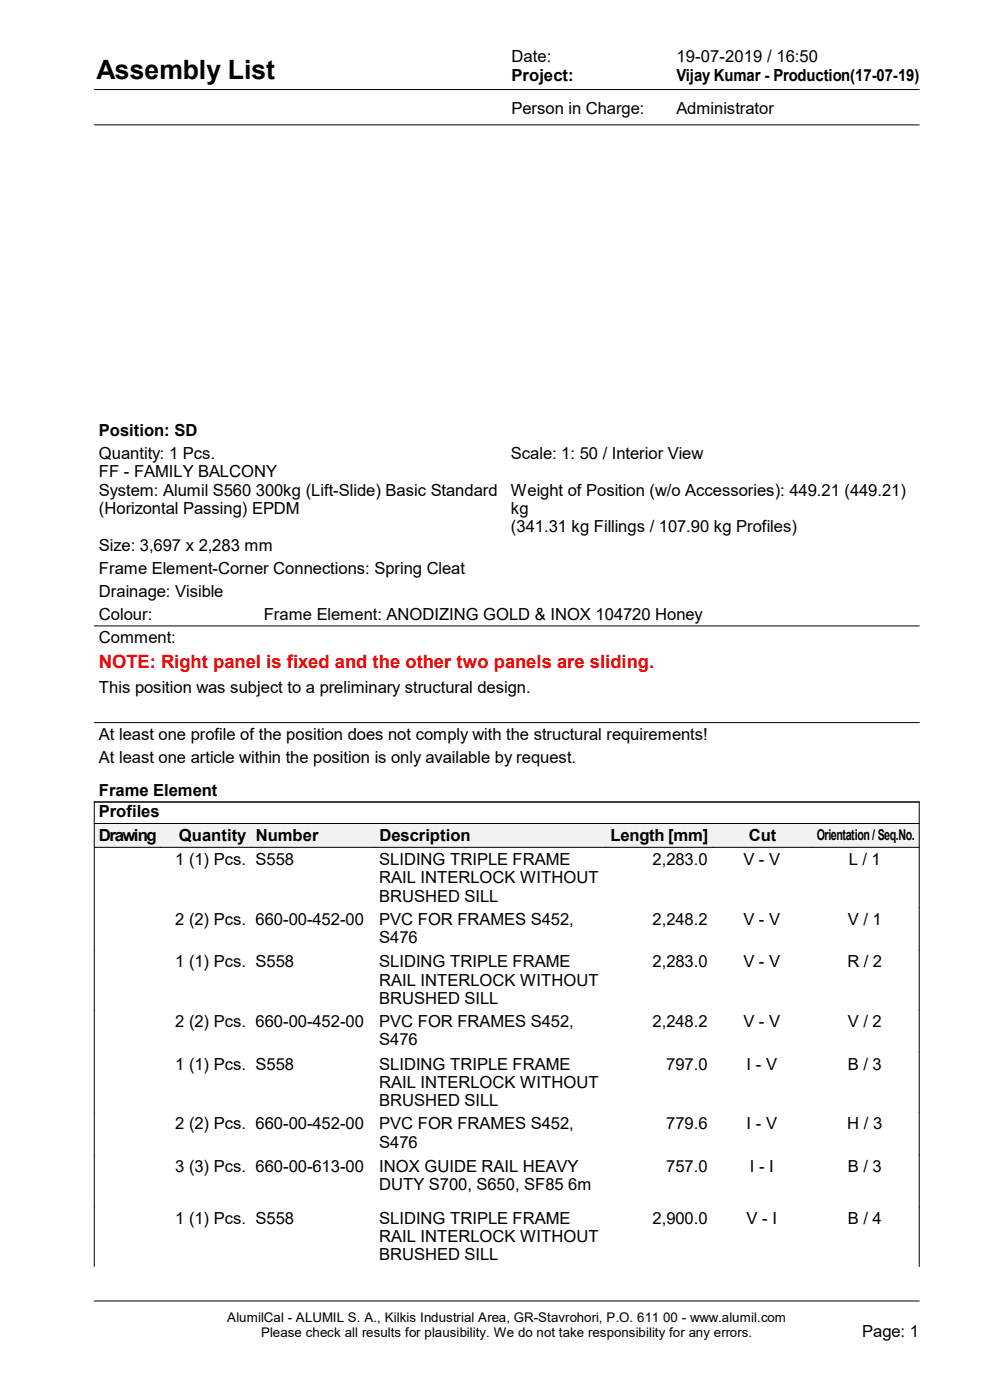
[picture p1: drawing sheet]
<svg xmlns="http://www.w3.org/2000/svg" width="210mm" height="297mm" viewBox="0 0 210 297" stroke-linecap="round" stroke-linejoin="round" font-family="sans-serif">
<defs><g id="words">
<text font-size="5.7" x="20.5" y="16.8">Assembly List</text>
<text font-size="3.9" fill="#f00" x="21" y="141.8">NOTE: Right panel is fixed and the other two panels are sliding.</text>
<g font-size="3.5">
<text x="108.5" y="13.1">Date:</text>
<text x="108.5" y="17.2">Project:</text>
<text x="143.5" y="13.1">19-07-2019 / 16:50</text>
<text x="143.5" y="17.2">Vijay Kumar - Production(17-07-19)</text>
<text x="108.5" y="24.1">Person in Charge:</text>
<text x="143.5" y="24.1">Administrator</text>
<text x="21" y="92.5">Position: SD</text>
<text x="21" y="97.4">Quantity: 1 Pcs.</text>
<text x="21" y="101.3">FF - FAMILY BALCONY</text>
<text x="108.4" y="97.4">Scale: 1: 50 / Interior View</text>
<text x="21" y="105.2">System: Alumil S560 300kg (Lift-Slide) Basic Standard</text>
<text x="108.4" y="105.2">Weight of Position (w/o Accessories): 449.21 (449.21)</text>
<text x="21" y="109.1">(Horizontal Passing) EPDM</text>
<text x="108.4" y="109.1">kg</text>
<text x="108.4" y="113">(341.31 kg Fillings / 107.90 kg Profiles)</text>
<text x="21" y="116.9">Size: 3,697 x 2,283 mm</text>
<text x="21" y="121.7">Frame Element-Corner Connections: Spring Cleat</text>
<text x="21" y="126.6">Drainage: Visible</text>
<text x="21" y="131.5">Colour:</text>
<text x="56" y="131.5">Frame Element: ANODIZING GOLD &amp; INOX 104720 Honey</text>
<text x="21" y="136.4">Comment:</text>
<text x="21" y="146.9">This position was subject to a preliminary structural design.</text>
<text x="21" y="156.9">At least one profile of the position does not comply with the structural requirements!</text>
<text x="21" y="161.8">At least one article within the position is only available by request.</text>
<text x="21" y="168.8">Frame Element</text>
<text x="21" y="173.4">Profiles</text>
<text x="21" y="178.5">Drawing</text>
<text x="38" y="178.5">Quantity</text>
<text x="54.3" y="178.5">Number</text>
<text x="80.5" y="178.5">Description</text>
<text x="129.5" y="178.5">Length [mm]</text>
<text x="158.8" y="178.5">Cut</text>
<text x="37.2" y="183.5">1 (1) Pcs. S558</text>
<text x="80.5" y="183.5">SLIDING TRIPLE FRAME</text>
<text x="138.4" y="183.5">2,283.0</text>
<text x="157.7" y="183.5">V - V</text>
<text x="180" y="183.5">L / 1</text>
<text x="80.5" y="187.4">RAIL INTERLOCK WITHOUT</text>
<text x="80.5" y="191.3">BRUSHED SILL</text>
<text x="37.2" y="196.2">2 (2) Pcs. 660-00-452-00</text>
<text x="80.5" y="196.2">PVC FOR FRAMES S452,</text>
<text x="138.4" y="196.2">2,248.2</text>
<text x="157.7" y="196.2">V - V</text>
<text x="179.9" y="196.2">V / 1</text>
<text x="80.5" y="200.1">S476</text>
<text x="37.2" y="205.2">1 (1) Pcs. S558</text>
<text x="80.5" y="209.1">RAIL INTERLOCK WITHOUT</text>
<text x="80.5" y="205.2">SLIDING TRIPLE FRAME</text>
<text x="138.4" y="205.2">2,283.0</text>
<text x="157.7" y="205.2">V - V</text>
<text x="179.8" y="205.2">R / 2</text>
<text x="80.5" y="213">BRUSHED SILL</text>
<text x="37.2" y="217.9">2 (2) Pcs. 660-00-452-00</text>
<text x="80.5" y="221.8">S476</text>
<text x="80.5" y="217.9">PVC FOR FRAMES S452,</text>
<text x="138.4" y="217.9">2,248.2</text>
<text x="157.7" y="217.9">V - V</text>
<text x="179.9" y="217.9">V / 2</text>
<text x="37.2" y="227">1 (1) Pcs. S558</text>
<text x="80.5" y="227">SLIDING TRIPLE FRAME</text>
<text x="141.4" y="227">797.0</text>
<text x="158.4" y="227">I - V</text>
<text x="179.9" y="227">B / 3</text>
<text x="80.5" y="230.8">RAIL INTERLOCK WITHOUT</text>
<text x="37.2" y="239.6">2 (2) Pcs. 660-00-452-00</text>
<text x="80.5" y="234.7">BRUSHED SILL</text>
<text x="80.5" y="239.6">PVC FOR FRAMES S452,</text>
<text x="141.4" y="239.6">779.6</text>
<text x="158.4" y="239.6">I - V</text>
<text x="179.7" y="239.6">H / 3</text>
<text x="80.5" y="243.5">S476</text>
<text x="37.2" y="248.7">3 (3) Pcs. 660-00-613-00</text>
<text x="80.5" y="248.7">INOX GUIDE RAIL HEAVY</text>
<text x="141.4" y="248.7">757.0</text>
<text x="159" y="248.7">I - I</text>
<text x="179.9" y="248.7">B / 3</text>
<text x="80.5" y="252.6">DUTY S700, S650, SF85 6m</text>
<text x="37.2" y="259.7">1 (1) Pcs. S558</text>
<text x="80.5" y="263.6">RAIL INTERLOCK WITHOUT</text>
<text x="80.5" y="259.7">SLIDING TRIPLE FRAME</text>
<text x="138.4" y="259.7">2,900.0</text>
<text x="158.4" y="259.7">V - I</text>
<text x="179.9" y="259.7">B / 4</text>
<text x="80.5" y="267.4">BRUSHED SILL</text>
<text x="182.9" y="283.6">Page: 1</text>
</g>
<text font-size="3.2" x="173.3" y="178.2">Orientation / Seq.No.</text>
<g font-size="2.8">
<text x="48.2" y="280.5">AlumilCal - ALUMIL S. A., Kilkis Industrial Area, GR-Stavrohori, P.O. 611 00 - www.alumil.com</text>
<text x="55.4" y="283.7">Please check all results for plausibility. We do not take responsibility for any errors.</text>
</g>
</g></defs>
<path d="M20 19h175M20 26.5h175M20 132.8h175M20 153.3h175M20 170.1h175v4.6h-175zM20 276h175" fill="none" stroke="#000" stroke-width=".21"/>
<g fill="#fff">
<path d="M20 174.7h14v5h-14z" fill-rule="evenodd"/>
<path d="M34 174.7h19.3v5h-19.3z" fill-rule="evenodd"/>
<path d="M53.3 174.7h26.2v5h-26.2z" fill-rule="evenodd"/>
<path d="M79.5 174.7h49v5h-49z" fill-rule="evenodd"/>
<path d="M128.5 174.7h22.8v5h-22.8z" fill-rule="evenodd"/>
<path d="M151.3 174.7h21v5h-21z" fill-rule="evenodd"/>
<path d="M172.3 174.7h22.7v5h-22.7z" fill-rule="evenodd"/>
</g>
<path d="M20 174.7h175v5.1h-175zM20 179.9v88.8M195 179.9v88.8" fill="none" stroke="#000" stroke-width=".21"/>
<use href="#words"/>
</svg>
